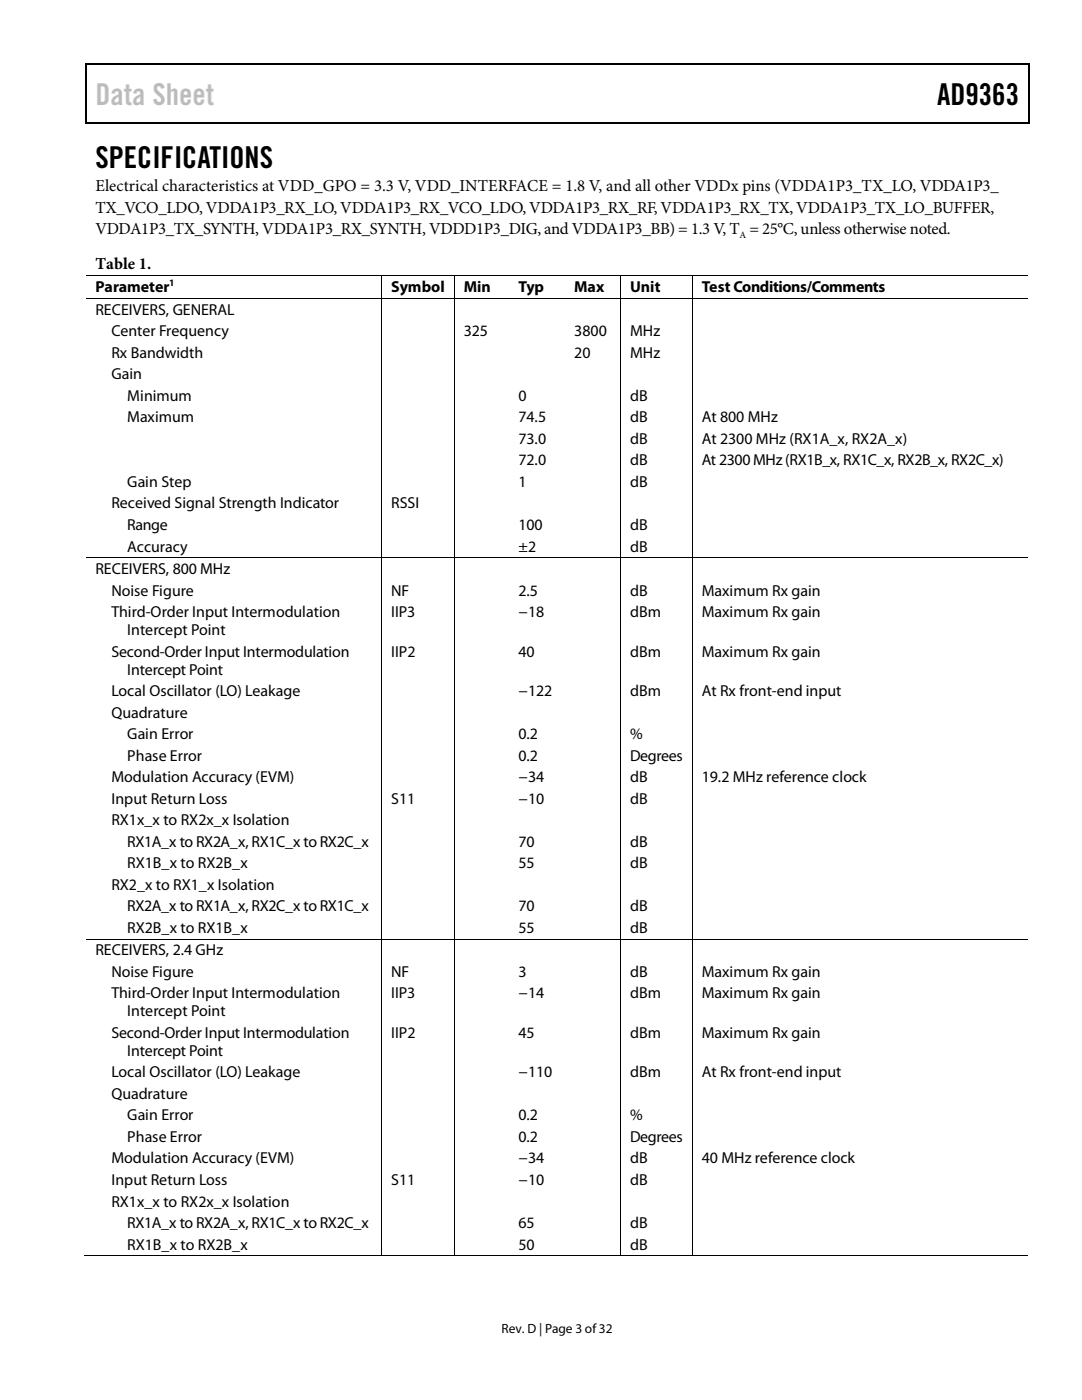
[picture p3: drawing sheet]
<svg xmlns="http://www.w3.org/2000/svg" width="216mm" height="279mm" viewBox="0 0 216 279" stroke-linecap="round" stroke-linejoin="round" font-family="sans-serif">
<defs><g id="words">
<text font-size="6" fill="#bfbfbf" x="19" y="20.9">Data Sheet</text>
<g font-size="6">
<text x="187" y="20.9">AD9363</text>
<text x="19" y="33.6">SPECIFICATIONS</text>
</g>
<g font-size="3.3">
<text x="19" y="38.1">Electrical characteristics at VDD_GPO = 3.3 V, VDD_INTERFACE = 1.8 V, and all other VDDx pins (VDDA1P3_TX_LO, VDDA1P3_</text>
<text x="19.1" y="42.4">TX_VCO_LDO, VDDA1P3_RX_LO, VDDA1P3_RX_VCO_LDO, VDDA1P3_RX_RF, VDDA1P3_RX_TX, VDDA1P3_TX_LO_BUFFER,</text>
<text x="19.1" y="46.7">VDDA1P3_TX_SYNTH, VDDA1P3_RX_SYNTH, VDDD1P3_DIG, and VDDA1P3_BB) = 1.3 V, T = 25°C, unless otherwise noted.</text>
<text x="19" y="53.8">Table 1.</text>
</g>
<g font-size="3.2">
<text x="19" y="58.3">Parameter</text>
<text x="78.1" y="58.3">Symbol</text>
<text x="92.5" y="58.3">Min</text>
<text x="103.5" y="58.3">Typ</text>
<text x="114.6" y="58.3">Max</text>
<text x="125.7" y="58.3">Unit</text>
<text x="140" y="58.3">Test Conditions/Comments</text>
<text x="19" y="62.8">RECEIVERS, GENERAL</text>
<text x="22.2" y="67.1">Center Frequency</text>
<text x="22.2" y="71.4">Rx Bandwidth</text>
<text x="92.5" y="67.1">325</text>
<text x="114.6" y="71.4">20</text>
<text x="114.6" y="67.1">3800</text>
<text x="125.7" y="67.1">MHz</text>
<text x="125.7" y="71.4">MHz</text>
<text x="22.2" y="75.7">Gain</text>
<text x="25.4" y="80">Minimum</text>
<text x="103.5" y="80">0</text>
<text x="125.7" y="80">dB</text>
<text x="25.4" y="84.3">Maximum</text>
<text x="103.5" y="84.3">74.5</text>
<text x="103.5" y="88.6">73.0</text>
<text x="125.7" y="84.3">dB</text>
<text x="125.7" y="88.6">dB</text>
<text x="140" y="84.3">At 800 MHz</text>
<text x="140" y="88.6">At 2300 MHz (RX1A_x, RX2A_x)</text>
<text x="103.5" y="92.9">72.0</text>
<text x="125.7" y="92.9">dB</text>
<text x="140" y="92.9">At 2300 MHz (RX1B_x, RX1C_x, RX2B_x, RX2C_x)</text>
<text x="22.2" y="101.5">Received Signal Strength Indicator</text>
<text x="25.4" y="97.2">Gain Step</text>
<text x="78.1" y="101.5">RSSI</text>
<text x="103.5" y="97.2">1</text>
<text x="125.7" y="97.2">dB</text>
<text x="25.4" y="105.8">Range</text>
<text x="103.5" y="105.8">100</text>
<text x="125.7" y="105.8">dB</text>
<text x="25.4" y="110.1">Accuracy</text>
<text x="103.5" y="110.1">±2</text>
<text x="125.7" y="110.1">dB</text>
<text x="19" y="114.6">RECEIVERS, 800 MHz</text>
<text x="22.2" y="118.9">Noise Figure</text>
<text x="78.1" y="118.9">NF</text>
<text x="103.5" y="118.9">2.5</text>
<text x="125.7" y="118.9">dB</text>
<text x="140" y="118.9">Maximum Rx gain</text>
<text x="22.2" y="123.1">Third-Order Input Intermodulation</text>
<text x="78.1" y="123.1">IIP3</text>
<text x="103.5" y="123.1">−18</text>
<text x="125.7" y="123.1">dBm</text>
<text x="140" y="123.1">Maximum Rx gain</text>
<text x="22.2" y="131">Second-Order Input Intermodulation</text>
<text x="25.4" y="126.7">Intercept Point</text>
<text x="78.1" y="131">IIP2</text>
<text x="103.5" y="131">40</text>
<text x="125.7" y="131">dBm</text>
<text x="140" y="131">Maximum Rx gain</text>
<text x="25.4" y="134.6">Intercept Point</text>
<text x="22.2" y="138.9">Local Oscillator (LO) Leakage</text>
<text x="22.2" y="143.2">Quadrature</text>
<text x="103.5" y="138.9">−122</text>
<text x="125.7" y="138.9">dBm</text>
<text x="140" y="138.9">At Rx front-end input</text>
<text x="25.4" y="147.5">Gain Error</text>
<text x="103.5" y="147.5">0.2</text>
<text x="125.7" y="147.5">%</text>
<text x="25.4" y="151.8">Phase Error</text>
<text x="103.5" y="151.8">0.2</text>
<text x="125.7" y="151.8">Degrees</text>
<text x="22.2" y="156.1">Modulation Accuracy (EVM)</text>
<text x="22.2" y="160.4">Input Return Loss</text>
<text x="78.1" y="160.4">S11</text>
<text x="103.5" y="160.4">−10</text>
<text x="103.5" y="156.1">−34</text>
<text x="125.7" y="160.4">dB</text>
<text x="125.7" y="156.1">dB</text>
<text x="140" y="156.1">19.2 MHz reference clock</text>
<text x="22.2" y="164.7">RX1x_x to RX2x_x Isolation</text>
<text x="25.4" y="169">RX1A_x to RX2A_x, RX1C_x to RX2C_x</text>
<text x="25.4" y="173.3">RX1B_x to RX2B_x</text>
<text x="103.5" y="169">70</text>
<text x="103.5" y="173.3">55</text>
<text x="125.7" y="169">dB</text>
<text x="125.7" y="173.3">dB</text>
<text x="22.2" y="177.6">RX2_x to RX1_x Isolation</text>
<text x="25.4" y="181.9">RX2A_x to RX1A_x, RX2C_x to RX1C_x</text>
<text x="103.5" y="181.9">70</text>
<text x="125.7" y="181.9">dB</text>
<text x="19" y="190.7">RECEIVERS, 2.4 GHz</text>
<text x="25.4" y="186.2">RX2B_x to RX1B_x</text>
<text x="103.5" y="186.2">55</text>
<text x="125.7" y="186.2">dB</text>
<text x="22.2" y="194.9">Noise Figure</text>
<text x="78.1" y="194.9">NF</text>
<text x="103.5" y="194.9">3</text>
<text x="125.7" y="194.9">dB</text>
<text x="140" y="194.9">Maximum Rx gain</text>
<text x="22.2" y="199.3">Third-Order Input Intermodulation</text>
<text x="25.4" y="202.9">Intercept Point</text>
<text x="78.1" y="199.3">IIP3</text>
<text x="103.5" y="199.3">−14</text>
<text x="125.7" y="199.3">dBm</text>
<text x="140" y="199.3">Maximum Rx gain</text>
<text x="22.2" y="207.1">Second-Order Input Intermodulation</text>
<text x="78.1" y="207.1">IIP2</text>
<text x="103.5" y="207.1">45</text>
<text x="125.7" y="207.1">dBm</text>
<text x="140" y="207.1">Maximum Rx gain</text>
<text x="22.2" y="215">Local Oscillator (LO) Leakage</text>
<text x="25.4" y="210.7">Intercept Point</text>
<text x="103.5" y="215">−110</text>
<text x="125.7" y="215">dBm</text>
<text x="140" y="215">At Rx front-end input</text>
<text x="22.2" y="219.3">Quadrature</text>
<text x="25.4" y="223.6">Gain Error</text>
<text x="25.4" y="227.9">Phase Error</text>
<text x="103.5" y="227.9">0.2</text>
<text x="103.5" y="223.6">0.2</text>
<text x="125.7" y="227.9">Degrees</text>
<text x="125.7" y="223.6">%</text>
<text x="22.2" y="232.2">Modulation Accuracy (EVM)</text>
<text x="103.5" y="232.2">−34</text>
<text x="125.7" y="232.2">dB</text>
<text x="140" y="232.2">40 MHz reference clock</text>
<text x="22.2" y="236.5">Input Return Loss</text>
<text x="78.1" y="236.5">S11</text>
<text x="103.5" y="236.5">−10</text>
<text x="125.7" y="236.5">dB</text>
<text x="22.2" y="240.8">RX1x_x to RX2x_x Isolation</text>
<text x="25.4" y="245.1">RX1A_x to RX2A_x, RX1C_x to RX2C_x</text>
<text x="103.5" y="245.1">65</text>
<text x="125.7" y="245.1">dB</text>
<text x="25.4" y="249.4">RX1B_x to RX2B_x</text>
<text x="103.5" y="249.4">50</text>
<text x="125.7" y="249.4">dB</text>
</g>
<text font-size="2.7" x="100.1" y="266">Rev. D | Page 3 of32</text>
<g font-size="1.9">
<text x="147.6" y="47.4">A</text>
<text x="33.8" y="57.1">1</text>
</g>
</g></defs>
<g fill="#000">
<path d="M17 12.7h.3v1h-.3zM17 12.7h.3v.3h-.3zM82.5 12.7h.3v.3h-.3zM205.2 12.7h.2v1h-.2zM205.2 12.7h.2v.3h-.2zM17 24.4h.3v.2h-.3zM82.3 24.4h.2v.2h-.2zM205.2 24.4h.2v.2h-.2zM76.1 55h.1v.2h-.1zM76.1 59.5h.1v.2h-.1zM90.6 55h.1v.2h-.1zM90.6 59.5h.1v.2h-.1z"/>
<path d="M101.6 55h.1v.2h-.1zM101.6 59.5h.1v.2h-.1zM112.7 55h.2v.2h-.2zM112.7 59.5h.2v.2h-.2zM123.7 55h.2v.2h-.2zM123.7 59.5h.2v.2h-.2zM138 55h.2v.2h-.2zM138 59.5h.2v.2h-.2zM76.1 111.3h.1v.1h-.1zM90.6 111.3h.1v.1h-.1zM101.6 111.3h.1v.1h-.1zM112.7 111.3h.2v.1h-.2z"/>
<path d="M123.7 111.3h.2v.1h-.2zM138 111.3h.2v.1h-.2zM76.1 187.4h.1v.1h-.1zM90.6 187.4h.1v.1h-.1zM101.6 187.4h.1v.1h-.1zM112.7 187.4h.2v.1h-.2zM123.7 187.4h.2v.1h-.2zM138 187.4h.2v.1h-.2zM76.1 250.6h.1v.1h-.1zM90.6 250.6h.1v.1h-.1zM101.3 250.6h.2v.1h-.2zM112.4 250.6h.2v.1h-.2z"/>
<path d="M123.7 250.6h.2v.1h-.2zM138 250.6h.2v.1h-.2z"/>
</g>
<path d="M17.1 13.7v10.7M17.3 12.8h65.2M82.8 12.8h122.4M205.3 13.7v10.7M17.3 24.5h187.9" fill="none" stroke="#000" stroke-width=".25"/>
<g fill="none" stroke="#000" stroke-width=".2">
<path d="M17.1 55.1h59M17.1 59.6h59M76.2 55.2v4.3M76.2 59.7v51.6M76.2 55.1h14.4M76.2 59.6h14.4M90.6 55.2v4.3M90.6 59.7v51.6M90.7 55.1h10.9M90.7 59.6h10.9M101.7 55.1h11M101.7 59.6h11"/>
<path d="M112.9 55.1h10.8M112.9 59.6h10.8M123.8 55.2v4.3M123.8 59.7v51.6M123.9 55.1h14.1M123.9 59.6h14.1M138.1 55.2v4.3M138.1 59.7v51.6M138.2 55.1h66.9M138.2 59.6h66.9M17.1 111.3h59M76.2 111.4v76"/>
<path d="M76.2 111.3h14.4M90.6 111.4v76M90.7 111.3h10.9M101.7 111.3h11M112.9 111.3h10.8M123.8 111.4v76M123.9 111.3h14.1M138.1 111.4v76M138.2 111.3h66.9M17.1 187.5h59M76.2 187.5v63.1M76.2 187.5h14.4"/>
<path d="M90.6 187.5v63.1M90.7 187.5h10.9M101.7 187.5h11M112.9 187.5h10.8M123.8 187.5v63.1M123.9 187.5h14.1M138.1 187.5v63.1M138.2 187.5h66.9M16.9 250.7h59.2M76.2 250.7h14.4M90.7 250.7h33M123.9 250.7h14.1"/>
<path d="M138.2 250.7h66.9"/>
</g>
<use href="#words"/>
</svg>
